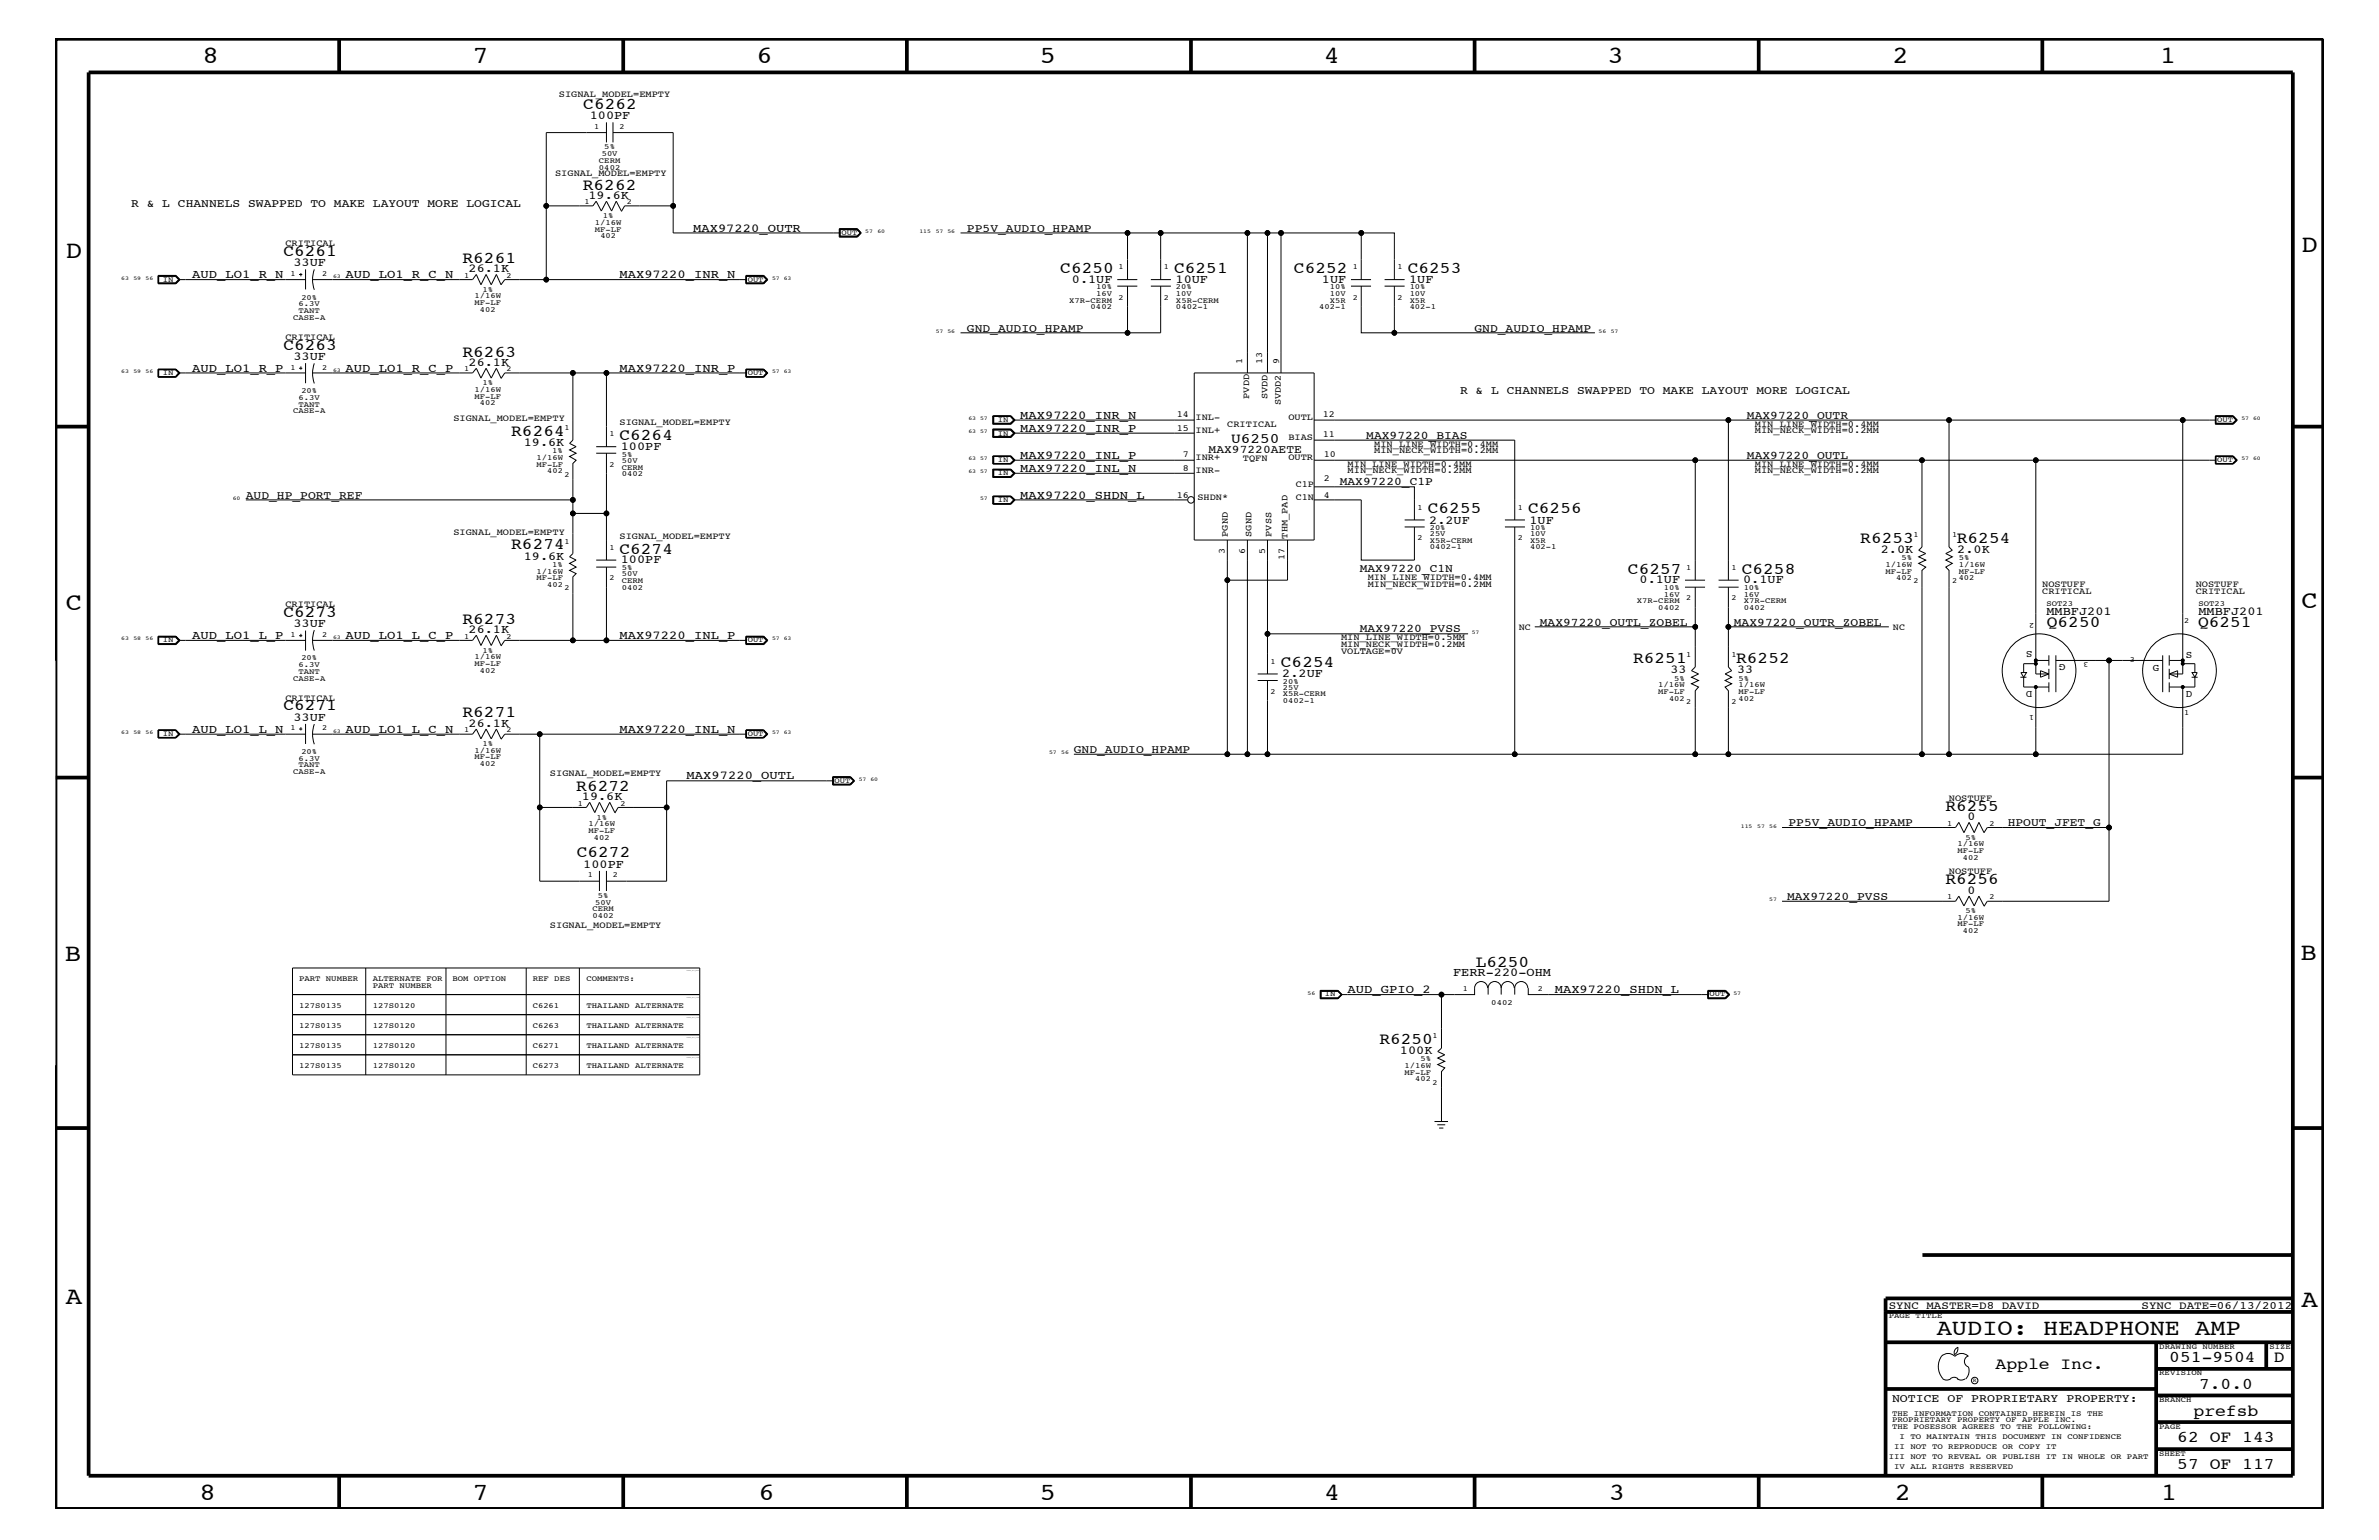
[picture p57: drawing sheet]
<svg xmlns="http://www.w3.org/2000/svg" width="432mm" height="279mm" viewBox="0 0 432 279" stroke-linecap="round" stroke-linejoin="round" font-family="sans-serif">
<defs><g id="words">
<g font-size="4.5">
<text x="36.7" y="11.5">8</text>
<text x="85.8" y="11.5">7</text>
<text x="137.3" y="11.5">6</text>
<text x="188.7" y="11.5">5</text>
<text x="240.3" y="11.5">4</text>
<text x="291.8" y="11.5">3</text>
<text x="343.5" y="11.5">2</text>
<text x="392" y="11.5">1</text>
<text x="11.9" y="46.8">D</text>
<text x="417.7" y="45.7">D</text>
<text x="11.9" y="110.6">C</text>
<text x="417.7" y="110.4">C</text>
<text x="11.8" y="174.3">B</text>
<text x="417.6" y="174.2">B</text>
<text x="11.9" y="236.7">A</text>
<text x="417.7" y="237.1">A</text>
<text x="36.2" y="272.1">8</text>
<text x="85.8" y="272.1">7</text>
<text x="137.7" y="272.1">6</text>
<text x="188.7" y="272.1">5</text>
<text x="240.4" y="272.1">4</text>
<text x="292" y="272.1">3</text>
<text x="343.9" y="272.1">2</text>
<text x="392.2" y="272.1">1</text>
</g>
<text font-size="4.1" x="351.5" y="242.3">AUDIO: HEADPHONE AMP</text>
<g font-size="3">
<text x="105.9" y="19.8">C6262</text>
<text x="105.8" y="34.4">R6262</text>
<text x="51.4" y="46.5">C6261</text>
<text x="83.9" y="47.7">R6261</text>
<text x="192.4" y="49.6">C6250</text>
<text x="213.1" y="49.6">C6251</text>
<text x="234.9" y="49.6">C6252</text>
<text x="255.5" y="49.6">C6253</text>
<text x="51.4" y="63.4">C6263</text>
<text x="83.9" y="64.7">R6263</text>
<text x="92.8" y="79.1">R6264</text>
<text x="112.4" y="79.9">C6264</text>
<text x="259.2" y="93.2">C6255</text>
<text x="277.4" y="93.2">C6256</text>
<text x="92.8" y="99.7">R6274</text>
<text x="112.4" y="100.4">C6274</text>
<text x="337.7" y="98.5">R6253</text>
<text x="355.2" y="98.5">R6254</text>
<text x="295.5" y="104.1">C6257</text>
<text x="316.1" y="104.1">C6258</text>
<text x="51.4" y="112">C6273</text>
<text x="83.9" y="113.1">R6273</text>
<text x="371.5" y="113.7">Q6250</text>
<text x="398.9" y="113.7">Q6251</text>
<text x="232.5" y="121">C6254</text>
<text x="296.4" y="120.3">R6251</text>
<text x="315.1" y="120.3">R6252</text>
<text x="51.4" y="128.9">C6271</text>
<text x="83.9" y="130.2">R6271</text>
<text x="104.6" y="143.5">R6272</text>
<text x="353.1" y="147.1">R6255</text>
<text x="104.7" y="155.6">C6272</text>
<text x="353.1" y="160.5">R6256</text>
<text x="267.8" y="175.5">L6250</text>
<text x="250.4" y="189.4">R6250</text>
<text x="362.2" y="248.4">Apple Inc.</text>
<text x="393.7" y="247.1">051-9504</text>
<text x="399.2" y="252">7.0.0</text>
<text x="412.7" y="247.1">D</text>
<text x="398.1" y="256.8">prefsb</text>
<text x="395.2" y="261.6">62 OF 143</text>
<text x="395.2" y="266.6">57 OF 117</text>
</g>
<text font-size="2.6" x="223.4" y="80.3">U6250</text>
<g font-size="2.2">
<text x="107.1" y="21.6">100PF</text>
<text x="106.8" y="36.1">19.6K</text>
<text x="125.8" y="42">MAX97220_OUTR</text>
<text x="34.9" y="50.5">AUD_LO1_R_N</text>
<text x="53.3" y="48.3">33UF</text>
<text x="62.7" y="50.5">AUD_LO1_R_C_N</text>
<text x="85" y="49.4">26.1K</text>
<text x="112.4" y="50.5">MAX97220_INR_N</text>
<text x="194.6" y="51.3">0.1UF</text>
<text x="213.4" y="51.3">10UF</text>
<text x="239.9" y="51.3">1UF</text>
<text x="255.8" y="51.3">1UF</text>
<text x="53.3" y="65.3">33UF</text>
<text x="34.9" y="67.5">AUD_LO1_R_P</text>
<text x="62.7" y="67.5">AUD_LO1_R_C_P</text>
<text x="85" y="66.4">26.1K</text>
<text x="112.4" y="67.5">MAX97220_INR_P</text>
<text x="185.2" y="76">MAX97220_INR_N</text>
<text x="95.1" y="80.9">19.6K</text>
<text x="112.7" y="81.6">100PF</text>
<text x="185.2" y="78.3">MAX97220_INR_P</text>
<text x="185.2" y="83.3">MAX97220_INL_P</text>
<text x="185.2" y="85.6">MAX97220_INL_N</text>
<text x="185.2" y="90.5">MAX97220_SHDN_L</text>
<text x="259.4" y="95">2.2UF</text>
<text x="277.6" y="95">1UF</text>
<text x="95.1" y="101.5">19.6K</text>
<text x="341.4" y="100.4">2.0K</text>
<text x="355.3" y="100.4">2.0K</text>
<text x="112.7" y="102.2">100PF</text>
<text x="297.6" y="105.9">0.1UF</text>
<text x="316.4" y="105.9">0.1UF</text>
<text x="53.3" y="113.7">33UF</text>
<text x="371.4" y="111.5">MMBFJ201</text>
<text x="399" y="111.5">MMBFJ201</text>
<text x="34.9" y="115.9">AUD_LO1_L_P</text>
<text x="62.7" y="115.9">AUD_LO1_L_C_P</text>
<text x="85" y="114.8">26.1K</text>
<text x="112.4" y="115.9">MAX97220_INL_P</text>
<text x="232.7" y="122.9">2.2UF</text>
<text x="303.2" y="122.1">33</text>
<text x="315.3" y="122.1">33</text>
<text x="53.3" y="130.8">33UF</text>
<text x="85" y="131.9">26.1K</text>
<text x="34.9" y="133">AUD_LO1_L_N</text>
<text x="62.7" y="133">AUD_LO1_L_C_N</text>
<text x="112.4" y="133">MAX97220_INL_N</text>
<text x="124.6" y="141.4">MAX97220_OUTL</text>
<text x="105.6" y="145.1">19.6K</text>
<text x="357.1" y="148.8">0</text>
<text x="105.9" y="157.4">100PF</text>
<text x="357.1" y="162.2">0</text>
<text x="263.7" y="177.2">FERR-220-OHM</text>
<text x="244.6" y="180.2">AUD_GPIO_2</text>
<text x="282.2" y="180.2">MAX97220_SHDN_L</text>
<text x="254.1" y="191.2">100K</text>
</g>
<g font-size="2.1">
<text x="23.8" y="37.5">R &amp; L CHANNELS SWAPPED TO MAKE LAYOUT MORE LOGICAL</text>
<text x="175.5" y="42">PP5V_AUDIO_HPAMP</text>
<text x="175.5" y="60.2">GND_AUDIO_HPAMP</text>
<text x="267.6" y="60.2">GND_AUDIO_HPAMP</text>
<text x="265" y="71.5">R &amp; L CHANNELS SWAPPED TO MAKE LAYOUT MORE LOGICAL</text>
<text x="317.1" y="76">MAX97220_OUTR</text>
<text x="219.4" y="82.2">MAX97220AETE</text>
<text x="248" y="79.6">MAX97220_BIAS</text>
<text x="317.1" y="83.3">MAX97220_OUTL</text>
<text x="243.2" y="88.1">MAX97220_C1P</text>
<text x="44.6" y="90.5">AUD_HP_PORT_REF</text>
<text x="246.8" y="103.8">MAX97220_C1N</text>
<text x="279.5" y="113.6">MAX97220_OUTL_ZOBEL</text>
<text x="314.7" y="113.6">MAX97220_OUTR_ZOBEL</text>
<text x="246.8" y="114.8">MAX97220_PVSS</text>
<text x="194.9" y="136.6">GND_AUDIO_HPAMP</text>
<text x="324.6" y="149.9">PP5V_AUDIO_HPAMP</text>
<text x="364.4" y="149.9">HPOUT_JFET_G</text>
<text x="324.4" y="163.3">MAX97220_PVSS</text>
<text x="343.4" y="254.4">NOTICE OF PROPRIETARY PROPERTY:</text>
</g>
<g font-size="2">
<text x="342.8" y="237.4">SYNC_MASTER=D8_DAVID</text>
<text x="388.7" y="237.4">SYNC_DATE=06/13/2012</text>
</g>
<g font-size="1.9">
<text x="368.9" y="118.1" transform="rotate(-180 368.9 118.1)">S</text>
<text x="396.7" y="119.3">S</text>
<text x="368.9" y="125.3" transform="rotate(-180 368.9 125.3)">D</text>
<text x="374.9" y="120.4" transform="rotate(-180 374.9 120.4)">G</text>
<text x="390.7" y="121.7">G</text>
<text x="396.7" y="126.5">D</text>
</g>
<g font-size="1.7">
<text x="101.4" y="17.6">SIGNAL_MODEL=EMPTY</text>
<text x="100.8" y="31.9">SIGNAL_MODEL=EMPTY</text>
<text x="51.8" y="44.6">CRITICAL</text>
<text x="51.8" y="61.7">CRITICAL</text>
<text x="225.5" y="66.1" transform="rotate(-90 225.5 66.1)">1</text>
<text x="229.1" y="66.1" transform="rotate(-90 229.1 66.1)">13</text>
<text x="232.2" y="66.1" transform="rotate(-90 232.2 66.1)">9</text>
<text x="82.3" y="76.4">SIGNAL_MODEL=EMPTY</text>
<text x="112.4" y="77.2">SIGNAL_MODEL=EMPTY</text>
<text x="213.6" y="75.7">14</text>
<text x="217" y="76.2">INL-</text>
<text x="222.8" y="77.4">CRITICAL</text>
<text x="226.7" y="72.3" transform="rotate(-90 226.7 72.3)">PVDD</text>
<text x="230" y="72.4" transform="rotate(-90 230 72.4)">SVDD</text>
<text x="232.5" y="73.5" transform="rotate(-90 232.5 73.5)">SVDD2</text>
<text x="233.8" y="76.2">OUTL</text>
<text x="240.1" y="75.7">12</text>
<text x="318.5" y="77.4">MIN_LINE_WIDTH=0.4MM</text>
<text x="213.6" y="78.2">15</text>
<text x="214.7" y="83">7</text>
<text x="217" y="78.6">INL+</text>
<text x="217" y="83.5">INR+</text>
<text x="225.6" y="83.7">TQFN</text>
<text x="233.8" y="79.9">BIAS</text>
<text x="233.8" y="83.5">OUTR</text>
<text x="240.1" y="79.4">11</text>
<text x="240.3" y="83">10</text>
<text x="249.4" y="81.1">MIN_LINE_WIDTH=0.4MM</text>
<text x="249.4" y="82.2">MIN_NECK_WIDTH=0.2MM</text>
<text x="318.5" y="78.6">MIN_NECK_WIDTH=0.2MM</text>
<text x="214.7" y="85.5">8</text>
<text x="217" y="85.9">INR-</text>
<text x="235.2" y="88.3">C1P</text>
<text x="240.3" y="87.2">2</text>
<text x="244.6" y="84.7">MIN_LINE_WIDTH=0.4MM</text>
<text x="244.6" y="85.9">MIN_NECK_WIDTH=0.2MM</text>
<text x="318.5" y="85.9">MIN_NECK_WIDTH=0.2MM</text>
<text x="318.5" y="84.7">MIN_LINE_WIDTH=0.4MM</text>
<text x="213.6" y="90.3">16</text>
<text x="217.3" y="90.7">SHDN*</text>
<text x="235.2" y="90.8">C1N</text>
<text x="240.3" y="90.3">4</text>
<text x="82.3" y="97.1">SIGNAL_MODEL=EMPTY</text>
<text x="112.4" y="97.7">SIGNAL_MODEL=EMPTY</text>
<text x="222.3" y="100.5" transform="rotate(-90 222.3 100.5)">3</text>
<text x="222.8" y="97.4" transform="rotate(-90 222.8 97.4)">PGND</text>
<text x="226" y="100.5" transform="rotate(-90 226 100.5)">6</text>
<text x="227.2" y="97.4" transform="rotate(-90 227.2 97.4)">SGND</text>
<text x="229.6" y="100.5" transform="rotate(-90 229.6 100.5)">5</text>
<text x="230.8" y="97.4" transform="rotate(-90 230.8 97.4)">PVSS</text>
<text x="233.2" y="101.6" transform="rotate(-90 233.2 101.6)">17</text>
<text x="233.7" y="97.7" transform="rotate(-90 233.7 97.7)">THM_PAD</text>
<text x="248.2" y="105.3">MIN_LINE_WIDTH=0.4MM</text>
<text x="248.2" y="106.5">MIN_NECK_WIDTH=0.2MM</text>
<text x="370.7" y="107.7">CRITICAL</text>
<text x="370.7" y="106.5">NOSTUFF</text>
<text x="398.5" y="107.7">CRITICAL</text>
<text x="398.5" y="106.5">NOSTUFF</text>
<text x="51.8" y="110.2">CRITICAL</text>
<text x="243.4" y="118.6">VOLTAGE=0V</text>
<text x="243.4" y="117.4">MIN_NECK_WIDTH=0.2MM</text>
<text x="243.4" y="116.2">MIN_LINE_WIDTH=0.5MM</text>
<text x="275.7" y="114.3">NC</text>
<text x="343.6" y="114.3">NC</text>
<text x="51.8" y="127.1">CRITICAL</text>
<text x="99.8" y="140.8">SIGNAL_MODEL=EMPTY</text>
<text x="353.7" y="145.3">NOSTUFF</text>
<text x="353.7" y="158.6">NOSTUFF</text>
<text x="99.8" y="168.3">SIGNAL_MODEL=EMPTY</text>
</g>
<g font-size="1.4">
<text x="107.9" y="23.5">1</text>
<text x="112.4" y="23.5">2</text>
<text x="108.7" y="29.5">CERM</text>
<text x="109.2" y="28.3">50V</text>
<text x="109.7" y="27.1">5%</text>
<text x="108.7" y="30.8">0402</text>
<text x="106.1" y="37">1</text>
<text x="108" y="40.8">1/16W</text>
<text x="109.4" y="39.6">1%</text>
<text x="113.8" y="37">2</text>
<text x="108" y="42">MF-LF</text>
<text x="109" y="43.2">402</text>
<text x="152.7" y="42.6">OUT</text>
<text x="29.5" y="51.1">IN</text>
<text x="52.7" y="50.1">1</text>
<text x="58.5" y="50.1">2</text>
<text x="84.2" y="50.4">1</text>
<text x="87.6" y="52.9">1%</text>
<text x="91.9" y="50.4">2</text>
<text x="135.7" y="51.1">OUT</text>
<text x="199" y="52.5">10%</text>
<text x="199" y="53.6">16V</text>
<text x="203" y="48.9">1</text>
<text x="211.2" y="48.9">1</text>
<text x="213.4" y="53.6">10V</text>
<text x="213.4" y="52.5">20%</text>
<text x="241.4" y="52.5">10%</text>
<text x="241.4" y="53.6">10V</text>
<text x="245.5" y="48.9">1</text>
<text x="253.7" y="48.9">1</text>
<text x="255.9" y="53.6">10V</text>
<text x="255.9" y="52.5">10%</text>
<text x="53.2" y="58">CASE-A</text>
<text x="54.2" y="55.6">6.3V</text>
<text x="54.2" y="56.8">TANT</text>
<text x="54.7" y="54.4">20%</text>
<text x="86.1" y="54.1">1/16W</text>
<text x="86.1" y="55.3">MF-LF</text>
<text x="87.1" y="56.6">402</text>
<text x="194.1" y="54.9">X7R-CERM</text>
<text x="198" y="56.1">0402</text>
<text x="203" y="54.4">2</text>
<text x="211.2" y="54.4">2</text>
<text x="213.4" y="54.9">X5R-CERM</text>
<text x="213.4" y="56.1">0402-1</text>
<text x="239.4" y="56.1">402-1</text>
<text x="241.4" y="54.9">X5R</text>
<text x="245.5" y="54.4">2</text>
<text x="253.7" y="54.4">2</text>
<text x="255.9" y="54.9">X5R</text>
<text x="255.9" y="56.1">402-1</text>
<text x="29.5" y="68.1">IN</text>
<text x="52.7" y="67.1">1</text>
<text x="54.7" y="71.3">20%</text>
<text x="58.5" y="67.1">2</text>
<text x="84.2" y="67.3">1</text>
<text x="86.1" y="71.1">1/16W</text>
<text x="87.6" y="69.9">1%</text>
<text x="91.9" y="67.3">2</text>
<text x="135.7" y="68.1">OUT</text>
<text x="53.2" y="75">CASE-A</text>
<text x="54.2" y="73.8">TANT</text>
<text x="54.2" y="72.6">6.3V</text>
<text x="86.1" y="72.3">MF-LF</text>
<text x="87.1" y="73.5">402</text>
<text x="181.1" y="76.6">IN</text>
<text x="402.4" y="76.6">OUT</text>
<text x="97.4" y="83.5">1/16W</text>
<text x="100.2" y="82.2">1%</text>
<text x="102.4" y="78">1</text>
<text x="110.7" y="79.2">1</text>
<text x="112.9" y="83.9">50V</text>
<text x="112.9" y="82.8">5%</text>
<text x="181.1" y="79">IN</text>
<text x="181.1" y="83.8">IN</text>
<text x="402.4" y="83.8">OUT</text>
<text x="97.4" y="84.7">MF-LF</text>
<text x="99.3" y="85.9">402</text>
<text x="102.4" y="86.5">2</text>
<text x="110.7" y="84.7">2</text>
<text x="112.9" y="85.2">CERM</text>
<text x="112.9" y="86.4">0402</text>
<text x="181.1" y="86.2">IN</text>
<text x="181.1" y="91.1">IN</text>
<text x="257.3" y="92.6">1</text>
<text x="275.5" y="92.6">1</text>
<text x="102.4" y="98.7">1</text>
<text x="110.7" y="99.8">1</text>
<text x="257.3" y="98">2</text>
<text x="259.5" y="99.7">0402-1</text>
<text x="259.5" y="96.2">20%</text>
<text x="259.5" y="97.3">25V</text>
<text x="259.5" y="98.5">X5R-CERM</text>
<text x="275.5" y="98">2</text>
<text x="277.7" y="99.7">402-1</text>
<text x="277.7" y="97.3">10V</text>
<text x="277.7" y="96.2">10%</text>
<text x="277.7" y="98.5">X5R</text>
<text x="345.1" y="101.6">5%</text>
<text x="347.3" y="97.4">1</text>
<text x="354.3" y="97.4">1</text>
<text x="355.5" y="101.6">5%</text>
<text x="97.4" y="105.3">MF-LF</text>
<text x="97.4" y="104.1">1/16W</text>
<text x="99.3" y="106.5">402</text>
<text x="100.2" y="102.9">1%</text>
<text x="102.4" y="107.1">2</text>
<text x="110.7" y="105.3">2</text>
<text x="112.9" y="103.5">5%</text>
<text x="112.9" y="104.6">50V</text>
<text x="112.9" y="105.8">CERM</text>
<text x="112.9" y="107">0402</text>
<text x="302" y="107.1">10%</text>
<text x="306.1" y="103.5">1</text>
<text x="314.3" y="103.5">1</text>
<text x="316.5" y="107.1">10%</text>
<text x="342.2" y="102.9">1/16W</text>
<text x="342.2" y="104.1">MF-LF</text>
<text x="344.2" y="105.3">402</text>
<text x="347.3" y="105.9">2</text>
<text x="354.3" y="105.9">2</text>
<text x="355.5" y="104.1">MF-LF</text>
<text x="355.5" y="105.3">402</text>
<text x="355.5" y="102.9">1/16W</text>
<text x="297.1" y="109.4">X7R-CERM</text>
<text x="301" y="110.6">0402</text>
<text x="302" y="108.2">16V</text>
<text x="306.1" y="108.9">2</text>
<text x="314.3" y="108.9">2</text>
<text x="316.5" y="110.6">0402</text>
<text x="316.5" y="109.4">X7R-CERM</text>
<text x="316.5" y="108.2">16V</text>
<text x="369.2" y="113.1" transform="rotate(-180 369.2 113.1)">2</text>
<text x="371.4" y="109.9">SOT23</text>
<text x="396.4" y="113.1">2</text>
<text x="399" y="109.9">SOT23</text>
<text x="29.5" y="116.5">IN</text>
<text x="52.7" y="115.6">1</text>
<text x="54.7" y="119.8">20%</text>
<text x="58.5" y="115.6">2</text>
<text x="84.2" y="115.8">1</text>
<text x="86.1" y="119.6">1/16W</text>
<text x="87.6" y="118.4">1%</text>
<text x="91.9" y="115.8">2</text>
<text x="135.7" y="116.5">OUT</text>
<text x="306.1" y="119.2">1</text>
<text x="314.3" y="119.2">1</text>
<text x="53.2" y="123.5">CASE-A</text>
<text x="54.2" y="122.3">TANT</text>
<text x="54.2" y="121">6.3V</text>
<text x="86.1" y="120.8">MF-LF</text>
<text x="87.1" y="122">402</text>
<text x="230.6" y="125.9">2</text>
<text x="230.6" y="120.4">1</text>
<text x="232.8" y="125.2">25V</text>
<text x="232.8" y="124.1">20%</text>
<text x="301" y="124.7">1/16W</text>
<text x="301" y="125.9">MF-LF</text>
<text x="303.9" y="123.5">5%</text>
<text x="315.6" y="125.9">MF-LF</text>
<text x="315.6" y="123.5">5%</text>
<text x="315.6" y="124.7">1/16W</text>
<text x="379.1" y="120.1" transform="rotate(-180 379.1 120.1)">3</text>
<text x="386.6" y="120.1">3</text>
<text x="232.8" y="127.6">0402-1</text>
<text x="232.8" y="126.4">X5R-CERM</text>
<text x="302.9" y="127.1">402</text>
<text x="306.1" y="127.7">2</text>
<text x="314.3" y="127.7">2</text>
<text x="315.6" y="127.1">402</text>
<text x="369.2" y="129.7" transform="rotate(-180 369.2 129.7)">1</text>
<text x="396.4" y="129.7">1</text>
<text x="29.5" y="133.5">IN</text>
<text x="52.7" y="132.5">1</text>
<text x="54.7" y="136.8">20%</text>
<text x="58.5" y="132.5">2</text>
<text x="84.2" y="132.8">1</text>
<text x="86.1" y="137.8">MF-LF</text>
<text x="86.1" y="136.6">1/16W</text>
<text x="87.6" y="135.3">1%</text>
<text x="91.9" y="132.8">2</text>
<text x="135.7" y="133.5">OUT</text>
<text x="53.2" y="140.4">CASE-A</text>
<text x="54.2" y="138">6.3V</text>
<text x="54.2" y="139.2">TANT</text>
<text x="87.1" y="139">402</text>
<text x="151.5" y="142">OUT</text>
<text x="104.9" y="146.2">1</text>
<text x="106.8" y="149.9">1/16W</text>
<text x="108.2" y="148.7">1%</text>
<text x="112.6" y="146.2">2</text>
<text x="353.4" y="149.8">1</text>
<text x="361.1" y="149.8">2</text>
<text x="106.8" y="151.1">MF-LF</text>
<text x="107.8" y="152.3">402</text>
<text x="355.3" y="154.7">MF-LF</text>
<text x="355.3" y="153.5">1/16W</text>
<text x="356.3" y="156">402</text>
<text x="356.7" y="152.3">5%</text>
<text x="106.7" y="159.2">1</text>
<text x="111.2" y="159.2">2</text>
<text x="107.5" y="165.3">CERM</text>
<text x="107.5" y="166.5">0402</text>
<text x="108" y="164.1">50V</text>
<text x="108.5" y="162.8">5%</text>
<text x="353.4" y="163.1">1</text>
<text x="355.3" y="166.9">1/16W</text>
<text x="356.7" y="165.6">5%</text>
<text x="361.1" y="163.1">2</text>
<text x="355.3" y="168.1">MF-LF</text>
<text x="356.3" y="169.3">402</text>
<text x="54.3" y="178">PART NUMBER</text>
<text x="67.6" y="179.3">PART NUMBER</text>
<text x="67.6" y="178">ALTERNATE FOR</text>
<text x="82.1" y="178">BOM OPTION</text>
<text x="96.7" y="178">REF DES</text>
<text x="106.4" y="178">COMMENTS:</text>
<text x="265.5" y="179.9">1</text>
<text x="279.1" y="179.9">2</text>
<text x="54.3" y="182.9">127S0135</text>
<text x="67.6" y="182.9">127S0120</text>
<text x="96.7" y="182.9">C6261</text>
<text x="106.4" y="182.9">THAILAND ALTERNATE</text>
<text x="240.5" y="180.8">IN</text>
<text x="270.7" y="182.4">0402</text>
<text x="310.3" y="180.8">OUT</text>
<text x="54.3" y="190.2">127S0135</text>
<text x="54.3" y="186.5">127S0135</text>
<text x="67.6" y="190.2">127S0120</text>
<text x="67.6" y="186.5">127S0120</text>
<text x="96.7" y="190.2">C6271</text>
<text x="96.7" y="186.5">C6263</text>
<text x="106.4" y="190.2">THAILAND ALTERNATE</text>
<text x="106.4" y="186.5">THAILAND ALTERNATE</text>
<text x="260" y="188.3">1</text>
<text x="54.3" y="193.7">127S0135</text>
<text x="67.6" y="193.7">127S0120</text>
<text x="96.7" y="193.7">C6273</text>
<text x="106.4" y="193.7">THAILAND ALTERNATE</text>
<text x="254.9" y="195">MF-LF</text>
<text x="254.9" y="193.7">1/16W</text>
<text x="256.9" y="196.2">402</text>
<text x="257.8" y="192.6">5%</text>
<text x="260" y="196.8">2</text>
<text x="342.8" y="239.2">PAGE TITLE</text>
<text x="391.9" y="244.7">DRAWING NUMBER</text>
<text x="411.9" y="244.7">SIZE</text>
<text x="391.9" y="249.5">REVISION</text>
<text x="343.4" y="256.8">THE INFORMATION CONTAINED HEREIN IS THE</text>
<text x="391.9" y="254.4">BRANCH</text>
<text x="343.4" y="258">PROPRIETARY PROPERTY OF APPLE INC.</text>
<text x="343.4" y="259.3">THE POSESSOR AGREES TO THE FOLLOWING:</text>
<text x="343.8" y="262.9">II NOT TO REPRODUCE OR COPY IT</text>
<text x="344.8" y="261.1">I TO MAINTAIN THIS DOCUMENT IN CONFIDENCE</text>
<text x="391.9" y="259.3">PAGE</text>
<text x="342.8" y="264.7">III NOT TO REVEAL OR PUBLISH IT IN WHOLE OR PART</text>
<text x="343.8" y="266.6">IV ALL RIGHTS RESERVED</text>
<text x="391.9" y="264.1">SHEET</text>
</g>
<g font-size="1">
<text x="157.1" y="42.3">57</text>
<text x="159.3" y="42.3">60</text>
<text x="166.9" y="42.3">115</text>
<text x="169.8" y="42.3">57 56</text>
<text x="22" y="50.7">63</text>
<text x="24.2" y="50.7">59</text>
<text x="26.4" y="50.7">56</text>
<text x="60.5" y="50.5">63</text>
<text x="140.1" y="50.7">57 63</text>
<text x="169.8" y="60.4">57 56</text>
<text x="290.2" y="60.4">56</text>
<text x="292.4" y="60.4">57</text>
<text x="22" y="67.7">63</text>
<text x="24.2" y="67.7">59</text>
<text x="26.4" y="67.7">56</text>
<text x="60.5" y="67.5">63</text>
<text x="140.1" y="67.7">57 63</text>
<text x="175.8" y="76.2">63 57</text>
<text x="406.8" y="76.2">57 60</text>
<text x="175.8" y="78.6">63 57</text>
<text x="175.8" y="83.5">63 57</text>
<text x="406.8" y="83.5">57 60</text>
<text x="175.8" y="85.9">63 57</text>
<text x="42.2" y="90.7">60</text>
<text x="177.9" y="90.7">57</text>
<text x="22" y="116.2">63</text>
<text x="24.2" y="116.2">58</text>
<text x="26.4" y="116.2">56</text>
<text x="60.5" y="115.9">63</text>
<text x="140.1" y="116.2">57 63</text>
<text x="267.1" y="115">57</text>
<text x="22" y="133.2">63</text>
<text x="24.2" y="133.2">58</text>
<text x="26.4" y="133.2">56</text>
<text x="60.5" y="133">63</text>
<text x="140.1" y="133.2">57 63</text>
<text x="190.4" y="136.8">57</text>
<text x="192.6" y="136.8">56</text>
<text x="155.9" y="141.7">57 60</text>
<text x="316" y="150.1">115</text>
<text x="318.9" y="150.1">57</text>
<text x="321.1" y="150.1">56</text>
<text x="321.1" y="163.5">57</text>
<text x="237.3" y="180.5">56</text>
<text x="314.6" y="180.5">57</text>
<text x="358.1" y="250.7">R</text>
</g>
</g></defs>
<g fill="none" stroke="#000" stroke-width=".18">
<path d="M99.2 37.4h8.4l.6-.9 .9 1.8 1-1.8 .9 1.8 .9-1.8 .9 1.8M110.1 24.1h-10.9v26.6h36.3M110.1 22.2v3.6M111.3 24.1h10.9v18.2h30.3M111.3 22.2v3.6M122.2 37.4h-8.8l-.6 1M28.7 51.4h3.2M28.7 50h3.2l.8 .7-.8 .8h-3.2zM28.7 50.1h3.2M28.8 50.1h3l.6 .6M28.8 50.1v1.3M31.9 50.1l.6 .6-.6 .7"/>
<path d="M31.9 50.1l.7 .6-.7 .7M32.4 50.7l-.6 .6h-3M32.4 50.7h23.1M54.3 49.8h.6M54.6 49.5v.6M55.5 48.9v3.6M56.7 50.7h29.1l.6-.9 .9 1.9 .9-1.9 1 1.9 .9-1.9 .8 1.9 .7-1h7.6M57.1 48.9a5.5 5.5 0 0 0 0 3.7M135.4 50h3.2l.8 .7-.8 .8h-3.2zM135.4 50.1h3.2M135.4 51.4h3.2M135.5 50.1h3l.6 .6-.6 .6h-3"/>
<path d="M135.5 50.1v1.3M138.6 50.1l.6 .6-.6 .7M138.6 50.1l.7 .6-.7 .7M152.3 41.5h3.3l.7 .8-.7 .7h-3.3zM152.4 41.6h3.1l.7 .7-.7 .6M152.4 42.9h3.1M152.4 41.5v1.4h3.1l.8-.6M152.5 42.9v-1.2h3l.6 .6-.6 .6M155.5 41.5l.8 .8M174.3 42.3h30.4v8.4M202.8 50.7h3.6M202.8 51.9h3.6"/>
<path d="M204.7 51.9v8.5h-30.4M204.7 42.3h6M208.9 50.7h3.6M208.9 51.9h3.6M210.7 42.3h15.7v25.4M210.7 42.3v8.4M210.7 51.9v8.5h-6M226.4 42.3h3.7v25.4M230.1 42.3h2.4v25.4M232.5 42.3h14.6M245.2 50.7h3.7M245.2 51.9h3.7"/>
<path d="M247.1 50.7v-8.4h6v8.4M247.1 51.9v8.5h42.4M251.3 51.9h3.6M251.3 50.7h3.6M253.1 51.9v8.5M28.8 67.1h3.1l.6 .6-.6 .6h-3.1zM31.8 67.1l.6 .6M31.9 67h-3.2v1.4h3.2M31.9 67l.8 .7-.8 .7M31.9 67l.7 .7-.7 .7M32.4 67.7l-.6 .6M32.4 67.7h23.1"/>
<path d="M54.3 66.8h.6M54.6 66.5v.6M55.5 65.9v3.6M56.7 67.7h29.1l.6-.9 .9 1.8 .9-1.8 1 1.8 .9-1.8 .8 1.8M57.1 65.9a5.3 5.3 0 0 0 0 3.7M104 67.7h-12.4l-.7 1M110.1 67.7v13.3M135.5 67.7h-31.5v12.2l-.6 .5 1.2 .6-1.2 .6 1.2 .6-1.2 .6 1.2 .7-.6 .6v16.3l-.6 .6 1.2 .6-1.2 .6 1.2 .7-1.2 .6 1.2 .6-.6 .6v11.5h6.1M135.5 67.1h3.1l.6 .6-.6 .6h-3.1zM138.5 67.1l.6 .6-.6 .6M138.6 67l.8 .7-.8 .7M138.6 67h-3.2v1.4h3.2"/>
<path d="M138.6 67l.7 .7-.7 .7M180.2 77.8h3.3l.7 .8-.7 .7h-3.3zM180.2 75.5h3.3l.7 .7-.7 .8h-3.3zM180.3 79.3v-1.4h3.2l.7 .7-.7 .7M180.4 78h3l.7 .6-.7 .7h-3zM183.4 75.5l.7 .7-.7 .6M183.4 75.5h-3v1.3h3M183.4 75.5l.6 .7M183.4 78l.6 .6M183.5 75.5l.7 .7-.7 .7h-3.2v-1.4M184 78.6h32.8M184 76.2h32.8"/>
<path d="M184 76.2l-.6 .6M184 78.6l-.6 .6h-3M216.8 67.7h21.7v30.3h-21.7zM238.5 76.2h75.2v29.1M238.5 79.9h36.4v14.4M313.7 76.2h40.1M396.2 76.2h6M396.2 76.2v46.1h-2.5M396.2 76.2h-42.4v23l.6 .6-1.2 .6 1.2 .6-1.2 .6 1.2 .6-1.2 .7 .6 .6v33.3h15.7M402.1 75.5h3.2l.8 .7-.8 .8h-3.2zM402.2 75.5h3.1l.6 .7-.6 .6h-3.1zM405.2 75.5l.6 .7-.6 .6"/>
<path d="M405.3 75.5l.7 .7-.7 .7h-3.2M44.6 90.7h59.4M104 93.2h6.1M108.2 82.2h3.7M108.2 81h3.7M110.1 82.2v19.4M180.2 85.1h3.3l.7 .8-.7 .7h-3.3zM180.3 82.7v1.5M180.3 85.2h3.2l.7 .7-.7 .6h-3.2zM180.3 90v1.5M180.4 85.2v1.3M180.4 85.3h3l.6 .6"/>
<path d="M183.4 82.8l.7 .7-.7 .6M183.4 85.2l.7 .7-.7 .6M183.4 90.1l.7 .6-.7 .7M183.4 82.8h-3v1.3h3M183.4 90.1h-3v1.3h3M183.4 82.8l.6 .7M183.4 90.1l.6 .6M183.5 82.7l.7 .8-.7 .7M183.5 90l.7 .7-.7 .8M183.5 82.7h-3.3v1.5h3.3M183.5 90h-3.3v1.5h3.3M184 83.5h32.8"/>
<path d="M184 85.9h32.8M184 90.7h31.5M184 83.5l-.6 .6M184 85.9l-.6 .6h-3M184 90.7l-.6 .7M222.8 98v7.3h10.9v-7.3M226.4 98v38.8M230.1 98v17h36.4M238.5 90.7h8.6v10.9h9.6v-6M238.5 88.3h18.2v6M238.5 83.5h69.2v21.8M254.9 95.6h3.7"/>
<path d="M254.9 94.3h3.7M273.2 95.6h3.6M273.2 94.3h3.6M274.9 95.6v41.2h32.8M307.7 83.5h41.1M369.5 83.5h-20.7v15.7l-.5 .6 1.2 .6-1.2 .6 1.2 .6-1.2 .6 1.2 .7-.7 .6v33.3h5M402.2 82.8h3.1l.6 .7-.6 .6h-3.1zM402.2 83.5h-32.7v38.8h2.4M405.2 82.8l.6 .7-.6 .6M405.3 82.7h-3.2v1.5h3.2M405.3 82.7l.8 .8-.8 .7M405.3 82.7l.7 .8-.7 .7"/>
<path d="M28.7 115.4h3.2l.8 .8-.8 .7h-3.2zM28.7 116.9h3.2M28.7 115.5h3.2M28.8 115.6h3l.6 .6M28.8 115.5v1.4M31.9 115.5l.6 .7-.6 .7M31.9 115.5l.7 .7-.7 .7M32.4 116.2l-.6 .6h-3M32.4 116.2h23.1M54.3 115.3h.6M54.6 115v.6M55.5 114.4v3.6"/>
<path d="M56.7 116.2h29.1l.6-1 .9 1.9 .9-1.9 1 1.9 .9-1.9 .8 1.9M57.1 114.3a5.5 5.5 0 0 0 0 3.7M104 116.2h-12.4l-.7 1M108.2 102.9h3.7M108.2 101.6h3.7M110.1 102.9v13.3h25.4M135.4 115.4h3.2l.8 .8-.8 .7h-3.2zM135.4 115.5h3.2M135.4 116.9h3.2M135.5 115.6h3l.6 .6-.6 .6h-3M135.5 115.5v1.4M138.6 115.5l.6 .7-.6 .7"/>
<path d="M138.6 115.5l.7 .7-.7 .7M222.8 105.3v31.5h-27.9M230.1 115v7.3M305.8 105.3h3.7M305.8 106.5h3.7M307.7 113.7v7.3l-.7 .7 1.3 .6-1.3 .6 1.3 .6-1.3 .6 1.3 .5-.6 .7v11.5h6M307.7 106.5v7.2h-29.1M311.9 106.5h3.7M311.9 105.3h3.7M313.7 113.7v7.3l.6 .7-1.2 .6 1.2 .6-1.2 .6 1.2 .6-1.2 .5 .6 .7v11.5h35.1M313.7 106.5v7.2h29.1M369.5 119.8h2.4"/>
<path d="M371.9 118.9v1.9M373.1 119.8h19.4M373.1 118.9v6.7M382.8 119.8v43.7h-22.1l-.6 .9M392.5 118.9v6.7M393.7 118.9v1.9M393.7 119.8h2.5M28.8 132.5h3.1l.6 .7-.6 .6h-3.1zM31.8 132.5l.6 .7M31.9 132.4h-3.2v1.5h3.2M31.9 132.4l.8 .8-.8 .7M31.9 132.4l.7 .8-.7 .7"/>
<path d="M32.4 133.2l-.6 .6M32.4 133.2h23.1M54.3 132.3h.6M54.6 131.9v.6M55.5 131.3v3.7M56.7 133.2h29.1l.6-.9 .9 1.7 .9-1.7 1 1.7 .9-1.7 .8 1.7M57.1 131.4a5.3 5.3 0 0 0 0 3.6M98 133.2v13.3M135.5 133.2h-43.9l-.7 .9M135.5 132.5h3.1l.6 .7-.6 .6h-3.1zM138.5 132.5l.6 .7-.6 .6M138.6 132.4l.8 .8-.8 .7"/>
<path d="M138.6 132.4h-3.2v1.5h3.2M138.6 132.4l.7 .8-.7 .7M222.8 136.8h7.3M228.3 123.5h3.6M228.3 122.3h3.6M230.1 123.5v13.3h44.8M366.7 122.9h1.1M367.3 122.9l.5-.9h-1l.5 .9v1.7h4.6M369.5 124.6v12.2h26.7v-12.2M369.5 120.4h-2.2v1.6M370.4 121.7l1.5 .6-1.5 .6zM371.9 121.3v1.9"/>
<path d="M371.9 123.8v1.8M393.7 121.3v1.9M393.7 123.8v1.8M393.7 122.3l1.5-.6v1.2zM396.2 120.4h2.2v1.6M397.8 122.9h1.1M398.4 122.9l-.5-.9h.9l-.4 .9v1.7h-4.7M108.8 158v3.6M110.1 158v3.6M111.6 147.4l-.9-1.8-1 1.8-.9-1.8-.8 1.8-1-1.8-.6 .9h-8.4v13.4h10.8M121 146.5v13.4h-10.9M151.1 141h3.3"/>
<path d="M151.1 140.9h3.3l.7 .8-.7 .7h-3.3zM151.1 142.3h3.3M151.2 141v1.3M151.3 141.7h-30.3v4.8h-8.8l-.6 1M151.3 141.1h3l.6 .6-.6 .6h-3zM154.4 141l.5 .7M154.4 141l.6 .7-.6 .6M154.9 141.7l-.5 .6M323.4 150.1h31.5l.6-.9 1 1.9 .9-1.9 .9 1.9 .9-1.9 .9 1.9 .6-1h22.1M53.1 175.6h73.9v19.4h-73.9zM66.4 175.6v19.4M80.9 175.6v19.4"/>
<path d="M95.5 175.6v19.4M105.2 175.6v19.4M239.6 179.7h3.2l.8 .7-.8 .8h-3.2zM239.7 179.8h3.1l.7 .6-.7 .7h-3.1zM239.8 179.9h3l.6 .5-.6 .6h-3zM270 179.3a1.19 1.19 0 0 0-1.2-1.2 1.19 1.19 0 0 0-1.2 1.2v1.1h-24.2M272.5 179.3a1.19 1.19 0 0 1 1.2-1.2 1.19 1.19 0 0 1 1.1 1.2M272.5 179.3a1.19 1.19 0 0 0-1.2-1.2 1.19 1.19 0 0 0-1.2 1.2v1.1M272.5 179.3v1.1M277.3 179.3a1.19 1.19 0 0 0-1.2-1.2 1.19 1.19 0 0 0-1.2 1.2v1.1M277.4 179.3v1.1h32.7M310 179.7h3.2l.8 .7-.8 .8h-3.2z"/>
<path d="M310 179.8h3.2l.7 .6-.7 .7h-3.2M310.1 179.8v1.3M310.1 179.9h3l.6 .5-.6 .6h-3M313.1 179.8l.7 .6-.7 .7M323.4 163.5h31.5l.6-.9 1 1.8 .9-1.8 .9 1.8 .9-1.8 .9 1.8M53.1 180.4h73.9M53.1 191.4h73.9M53.1 187.7h73.9M53.1 184.1h73.9M261.6 180.4v9.8l-.6 .6 1.2 .6-1.2 .6 1.2 .6-1.2 .5 1.2 .6-.6 .7v9.1M260.4 203.5h2.4M260.9 204.1h1.4"/>
<path d="M261.2 204.7h.8M352.4 246.1a1.69 1.69 0 0 1 2.4 0M352.4 246a3.3 3.3 0 0 0 .3 4.1M352.6 250.2l.7 .2 .7-.2M354 250.2l.7-.3 .7 .3M354.8 246.1a1.69 1.69 0 0 1 2.5 0M355.3 250.2l.7 .2 .7-.2M355.3 244.4l.1 .3a1.18 1.18 0 0 1-.6 1M355.4 244.4a.99 .99 0 0 0-.6 1.4M357.2 246a1.04 1.04 0 0 0-.6 1 1.04 1.04 0 0 0 .6 1M357.3 248l.1 .7a2.11 2.11 0 0 1-.6 1.5"/>
<circle cx="99.2" cy="37.4" r=".42"/>
<circle cx="122.2" cy="37.4" r=".42"/>
<circle cx="99.2" cy="50.7" r=".42"/>
<circle cx="204.7" cy="42.3" r=".42"/>
<circle cx="210.7" cy="42.3" r=".42"/>
<circle cx="226.4" cy="42.3" r=".42"/>
<circle cx="230.1" cy="42.3" r=".42"/>
<circle cx="232.5" cy="42.3" r=".42"/>
<circle cx="247.1" cy="42.3" r=".42"/>
<circle cx="104" cy="67.7" r=".42"/>
<circle cx="110.1" cy="67.7" r=".42"/>
<circle cx="204.7" cy="60.4" r=".42"/>
<circle cx="253.1" cy="60.4" r=".42"/>
<circle cx="313.7" cy="76.2" r=".42"/>
<circle cx="353.8" cy="76.2" r=".42"/>
<circle cx="396.2" cy="76.2" r=".42"/>
<circle cx="104" cy="93.2" r=".42"/>
<circle cx="104" cy="90.7" r=".42"/>
<circle cx="110.1" cy="93.2" r=".42"/>
<circle cx="216.2" cy="90.7" r=".59"/>
<circle cx="307.7" cy="83.5" r=".42"/>
<circle cx="348.8" cy="83.5" r=".42"/>
<circle cx="369.5" cy="83.5" r=".42"/>
<circle cx="104" cy="116.2" r=".42"/>
<circle cx="110.1" cy="116.2" r=".42"/>
<circle cx="222.8" cy="105.3" r=".42"/>
<circle cx="230.1" cy="115" r=".42"/>
<circle cx="307.7" cy="113.7" r=".42"/>
<circle cx="313.7" cy="113.7" r=".42"/>
<circle cx="369.5" cy="119.8" r=".25"/>
<circle cx="382.8" cy="119.8" r=".42"/>
<circle cx="396.2" cy="119.8" r=".25"/>
<circle cx="98" cy="133.2" r=".42"/>
<circle cx="222.8" cy="136.8" r=".42"/>
<circle cx="226.4" cy="136.8" r=".42"/>
<circle cx="230.1" cy="136.8" r=".42"/>
<circle cx="274.9" cy="136.8" r=".42"/>
<circle cx="307.7" cy="136.8" r=".42"/>
<circle cx="313.7" cy="136.8" r=".42"/>
<circle cx="348.8" cy="136.8" r=".42"/>
<circle cx="353.8" cy="136.8" r=".42"/>
<circle cx="369.5" cy="124.6" r=".25"/>
<circle cx="369.5" cy="120.4" r=".25"/>
<circle cx="369.5" cy="136.8" r=".42"/>
<circle cx="370.1" cy="121.7" r="6.7"/>
<circle cx="395.6" cy="121.7" r="6.7"/>
<circle cx="396.2" cy="124.6" r=".25"/>
<circle cx="396.2" cy="120.4" r=".25"/>
<circle cx="98" cy="146.5" r=".42"/>
<circle cx="121" cy="146.5" r=".42"/>
<circle cx="382.8" cy="150.1" r=".42"/>
<circle cx="261.6" cy="180.4" r=".42"/>
<circle cx="358.4" cy="250.5" r=".59"/>
</g>
<g fill="#000">
<circle cx="99.1" cy="37.4" r=".42"/>
<circle cx="122.2" cy="37.4" r=".42"/>
<circle cx="99.1" cy="50.7" r=".42"/>
<circle cx="204.6" cy="42.3" r=".42"/>
<circle cx="210.7" cy="42.3" r=".42"/>
<circle cx="226.4" cy="42.3" r=".42"/>
<circle cx="230" cy="42.3" r=".42"/>
<circle cx="232.5" cy="42.3" r=".42"/>
<circle cx="247.1" cy="42.3" r=".42"/>
<circle cx="104" cy="67.7" r=".42"/>
<circle cx="110.1" cy="67.7" r=".42"/>
<circle cx="204.6" cy="60.4" r=".42"/>
<circle cx="253.1" cy="60.4" r=".42"/>
<circle cx="313.7" cy="76.2" r=".42"/>
<circle cx="353.7" cy="76.2" r=".42"/>
<circle cx="396.2" cy="76.2" r=".42"/>
<circle cx="104" cy="93.2" r=".42"/>
<circle cx="104" cy="90.7" r=".42"/>
<circle cx="110.1" cy="93.2" r=".42"/>
<circle cx="307.7" cy="83.5" r=".42"/>
<circle cx="348.8" cy="83.5" r=".42"/>
<circle cx="369.5" cy="83.5" r=".42"/>
<circle cx="104" cy="116.2" r=".42"/>
<circle cx="110.1" cy="116.2" r=".42"/>
<circle cx="222.8" cy="105.3" r=".42"/>
<circle cx="230" cy="115" r=".42"/>
<circle cx="307.7" cy="113.7" r=".42"/>
<circle cx="313.7" cy="113.7" r=".42"/>
<circle cx="369.5" cy="119.8" r=".25"/>
<circle cx="382.8" cy="119.8" r=".42"/>
<circle cx="396.2" cy="119.8" r=".25"/>
<circle cx="98" cy="133.2" r=".42"/>
<circle cx="222.8" cy="136.8" r=".42"/>
<circle cx="226.4" cy="136.8" r=".42"/>
<circle cx="230" cy="136.8" r=".42"/>
<circle cx="274.9" cy="136.8" r=".42"/>
<circle cx="307.7" cy="136.8" r=".42"/>
<circle cx="313.7" cy="136.8" r=".42"/>
<circle cx="348.8" cy="136.8" r=".42"/>
<circle cx="353.7" cy="136.8" r=".42"/>
<circle cx="369.5" cy="124.7" r=".25"/>
<circle cx="369.5" cy="120.4" r=".25"/>
<circle cx="369.5" cy="136.8" r=".42"/>
<circle cx="396.2" cy="124.7" r=".25"/>
<circle cx="396.2" cy="120.4" r=".25"/>
<circle cx="98" cy="146.5" r=".42"/>
<circle cx="121" cy="146.5" r=".42"/>
<circle cx="382.8" cy="150.1" r=".42"/>
<circle cx="261.6" cy="180.5" r=".42"/>
</g>
<g fill="none" stroke="#000" stroke-width=".68" stroke-linecap="butt">
<path d="M10.1 7h411.6v266.8h-411.6zM16.1 13.1h400.1v254.6h-400.1zM61.6 7v6.1M113.1 7v6.1M164.6 7v6.1M216.2 7v6.1M267.6 7v6.1M319.2 7v6.1M370.7 7v6.1M10.1 77.4h6M416.2 77.4h5.5M10.1 141.1h6"/>
<path d="M416.2 141.1h5.5M10.1 204.7h6M416.2 204.7h5.5M342.2 238h74M348.9 227.7h67.3M416.2 235.6h-74v32.1M342.2 252h49.2M342.2 243.5h74M391.4 248.4h24.8M391.4 243.5v24.2M391.4 258h24.8M391.4 253.2h24.8"/>
<path d="M411.3 243.5v4.9M61.6 267.7v6.1M113.1 267.7v6.1M164.6 267.7v6.1M216.2 268v5.8M267.6 267.7v6.1M319.2 267.7v6.1M370.7 267.7v6.1M391.4 262.9h24.8"/>
</g>
<path d="M-.1 120.5h9.5v73.4h-9.5z" fill="#fff"/>
<use href="#words"/>
</svg>
